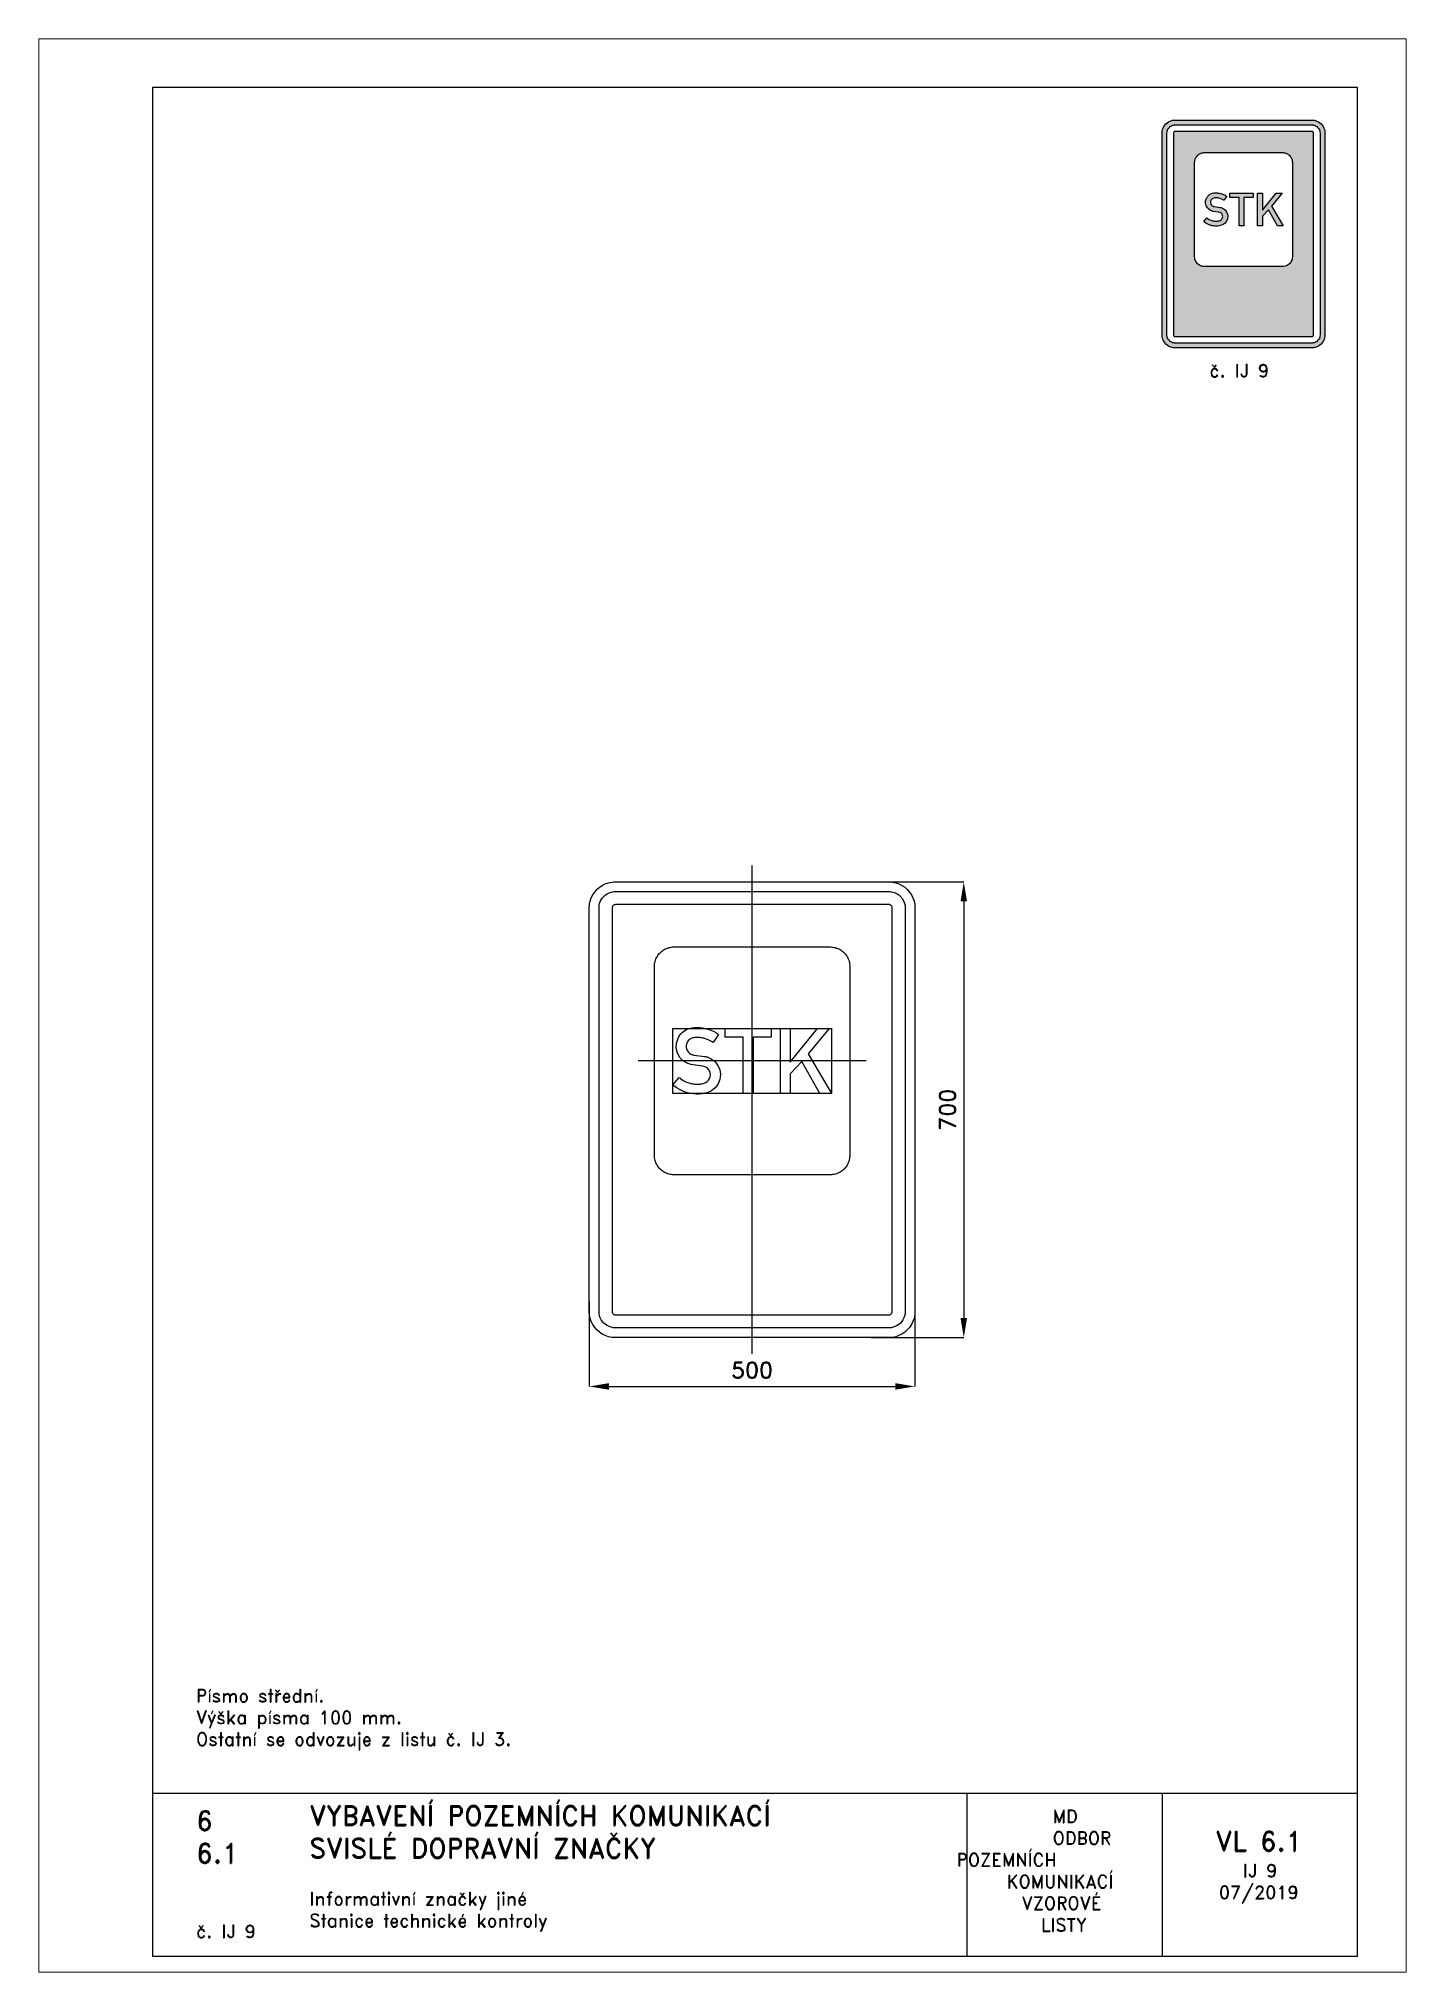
# Paper-space layout 'IJ 9' of a CAD drawing. Header units: millimetres. Extents: x 0 to 210, y 0 to 297.
# The model-space entities are those that its viewports show. They can reach past a viewport. Long polylines and large blocks are cut down to what shows.
import ezdxf

# ---------------------------------------------------------------- set-up
doc = ezdxf.new("R2010")
doc.units = ezdxf.units.MM
doc.header["$LTSCALE"] = 5
doc.linetypes.add('ČERCHOVANÁX2', pattern=[2, 1, -0.5, 0, -0.5])
doc.linetypes.add('ČÁRKOVANÁX2', pattern=[1.5, 1, -0.5])
for name, color, linetype in [('Kóty', 2, 'Continuous'), ('Rozpiska', 7, 'Continuous'), ('Značka', 7, 'Continuous')]:
    doc.layers.add(name, color=color, linetype=linetype)
doc.layers.add('Rámeček', color=6, linetype='Continuous', plot=False)
doc.styles.get("Standard").update_dxf_attribs({"font": 'romand.shx', "height": 25})
doc.dimstyles.get("Standard").update_dxf_attribs({"dimtxt": 25, "dimasz": 30, "dimexe": 0.18, "dimexo": 0.0625, "dimgap": 12.5, "dimtad": 1, "dimdec": 0, "dimzin": 0, "dimdsep": 46, "dimtxsty": 'Standard', "dimcen": 0.09, "dimadec": 0, "dimazin": 0, "dimtfac": 1, "dimtdec": 0, "dimtofl": 0, "dimtmove": 0, "dimatfit": 3, "dimfxl": 1, "dimtolj": 1, "dimtzin": 0, "dimarcsym": 0})

psp = doc.layouts.new('IJ 9')

# ---------------------------------------------------------------- texts
at = {"layer": 'Rozpiska', "color": 7, "attachment_point": 1}
for s, width, gutter_width, heights, insert, char_height in [('\\pi7.2619;č. IJ 9', 25, 75, [0], (172.5, 247), 2), ('Písmo střední.\\PVýška písma 100 mm. {\\H1.83333x; }\\POstatní se odvozuje z listu č. IJ 3.{\\H1.55556x; }', 155.5011, 100, [0], (24.16, 43.48), 2), ('6', 149.0422, 100, [0], (24.17, 24.77), 3), ('{\\C6;VYBAVENÍ POZEMNÍCH KOMUNIKACÍ\\P}SVISLÉ DOPRAVNÍ ZNAČKY{\\H1.34524x; }', 149.0422, 100, [0], (41.56, 25.56), 3), ('\\pi14.7414;{\\C6;MD\\P\\pi2.36044;}ODBOR POZEMNÍCH{\\H1.57143x; }\\P\\pi7.69378;KOMUNIKACÍ{\\H1.5x; }\\P\\pi9.97949;{\\C6;VZOROVÉ\\H1.47619x; \\H0.67742x;\\P\\pi12.93187;LISTY\\H1.26984x; }', 33.1018, 100, [0], (140.95, 24.95), 2), ('\\pi1.03113;{\\H1.5x;\\C6;VL 6.1\\P\\pi5.22159;\\H0.66667x;IJ 9\\H1.66666x; \\H0.6x;\\P\\pi1.5549;07/2019\\H1.80159x; }', 16.0623, 100, [0], (179.66, 21.61), 2), ('6.1', 149.0422, 100, [0], (24.17, 19.78), 3), ('{\\C6;Informativní značky jiné\\P}Stanice technické kontroly{\\H1.83333x; }', 149.0422, 100, [0], (41.56, 12.29), 2), ('{\\C6;č. IJ 9}', 12.0113, 100, [2.67], (24.17, 7.28), 2)]:
    psp.add_mtext_dynamic_manual_height_columns(s, width=width, gutter_width=gutter_width, heights=heights, dxfattribs=dict(at, insert=insert, char_height=char_height))

msp = doc.modelspace()

# ---------------------------------------------------------------- blocks, each defined once
blk = doc.blocks.new('*D0')
at = {"layer": 'Defpoints', "color": 0, "transparency": 16777216}
for p in [(190.5, 350), (182.6, -350), (325, -350)]:
    blk.add_point(p, dxfattribs=at)
at = {"layer": 'Kóty', "color": 0, "lineweight": -2, "transparency": 16777216}
for p, q in [((190.6, 350), (325.2, 350)), ((325, 320), (325, -320)), ((182.7, -350), (325.2, -350))]:
    blk.add_line(p, q, dxfattribs=at)
at = {"layer": 'Kóty', "color": 0, "transparency": 16777216}
for points in [[(320, 320), (330, 320), (325, 350)], [(320, -320), (330, -320), (325, -350)]]:
    blk.add_solid(points, dxfattribs=at)
at = {"layer": 'Kóty', "color": 0, "transparency": 16777216, "insert": (300, 0), "char_height": 25, "attachment_point": 5, "rotation": 90}
blk.add_mtext('\\A1;700', dxfattribs=at)
blk = doc.blocks.new('*D1')
at = {"layer": 'Defpoints', "color": 0, "transparency": 16777216}
for p in [(-250, -294.4), (250, -284.3), (250, -425)]:
    blk.add_point(p, dxfattribs=at)
at = {"layer": 'Kóty', "color": 0, "lineweight": -2, "transparency": 16777216}
for p, q in [((-250, -294.5), (-250, -425.2)), ((250, -284.4), (250, -425.2)), ((-220, -425), (220, -425))]:
    blk.add_line(p, q, dxfattribs=at)
at = {"layer": 'Kóty', "color": 0, "transparency": 16777216}
for points in [[(-220, -420), (-220, -430), (-250, -425)], [(220, -420), (220, -430), (250, -425)]]:
    blk.add_solid(points, dxfattribs=at)
at = {"layer": 'Kóty', "color": 0, "transparency": 16777216, "insert": (0, -400), "char_height": 25, "attachment_point": 5}
blk.add_mtext('\\A1;500', dxfattribs=at)

# ---------------------------------------------------------------- dimensions: what is measured, and where the dimension line sits
at = {"layer": 'Kóty'}
dim = msp.add_linear_dim(base=(325, -350), p1=(190.5244, 350), p2=(182.6082, -350), angle=90, dimstyle='Standard', dxfattribs=at)
dim.commit()
dim.dimension.update_dxf_attribs({"geometry": '*D0', "text_midpoint": (300, 0)})
dim = msp.add_linear_dim(base=(250, -425), p1=(-250, -294.4474), p2=(250, -284.3349), dimstyle='Standard', dxfattribs=at)
dim.commit()
dim.dimension.update_dxf_attribs({"geometry": '*D1', "text_midpoint": (0, -400)})

# ---------------------------------------------------------------- linework, layer by layer
at = {"layer": 'Značka', "color": 6, "linetype": 'ČERCHOVANÁX2', "ltscale": 5}
for points in [[(0, -375), (0, 375)], [(175, 75), (-175, 75)]]:
    msp.add_lwpolyline(points, dxfattribs=at)
at = {"layer": 'Značka', "color": 5}
for points in [[(-210, -350), (-210.2, -349.9995), (-210.3, -349.9988, -0.0321716), (-215.5, -349.637), (-220.6, -348.5823), (-225.5, -346.9227), (-230.1, -344.5885), (-234.4, -341.714), (-238.3, -338.2843), (-241.7, -334.4026), (-244.6, -330.0906), (-246.9, -325.4605), (-248.6, -320.5549), (-249.7, -315.4767), (-250, -310.314), (-250, -310.157), (-250, -310), (-250, 310), (-250, 310.157), (-250, 310.314), (-249.6, 315.479), (-248.6, 320.555), (-246.9, 325.464), (-244.6, 330.091), (-241.7, 334.402), (-238.3, 338.284), (-234.4, 341.717), (-230.1, 344.589), (-225.5, 346.906), (-220.6, 348.582), (-215.5, 349.654, -0.0367311), (-210.3, 349.999), (-210.2, 350), (-210, 350), (210, 350), (210.2, 350), (210.3, 349.999, -0.0321716), (215.5, 349.637), (220.6, 348.582), (225.5, 346.923), (230.1, 344.589), (234.4, 341.714), (238.3, 338.284), (241.7, 334.403), (244.6, 330.091), (246.9, 325.46), (248.6, 320.555), (249.7, 315.477), (250, 310.314), (250, 310.157), (250, 310), (250, -310), (250, -310.157), (250, -310.314), (249.6, -315.4791), (248.6, -320.5549), (246.9, -325.4636), (244.6, -330.0906), (241.7, -334.4017), (238.3, -338.2843), (234.4, -341.7172), (230.1, -344.5885), (225.5, -346.9061), (220.6, -348.5823), (215.5, -349.6542, -0.0367341), (210.3, -349.9988), (210.2, -349.9996), (210, -350), (-210, -350)], [(-210, -335), (-210.1, -334.9997), (-210.2, -334.9992, -0.0321601), (-213.4, -334.7731), (-216.6, -334.1139), (-219.7, -333.0767), (-222.6, -331.6178), (-225.3, -329.8212), (-227.7, -327.6777), (-229.8, -325.2516), (-231.6, -322.5566), (-233.1, -319.6628), (-234.1, -316.5968), (-234.8, -313.423), (-235, -310.196), (-235, -310.098), (-235, -310), (-235, 310), (-235, 310.098), (-235, 310.196), (-234.8, 313.424), (-234.1, 316.597), (-233.1, 319.665), (-231.6, 322.557), (-229.8, 325.251), (-227.7, 327.678), (-225.3, 329.823), (-222.6, 331.618), (-219.7, 333.066), (-216.6, 334.114), (-213.4, 334.784, -0.0367287), (-210.2, 334.999), (-210.1, 335), (-210, 335), (210, 335), (210.1, 335), (210.2, 334.999, -0.0321789), (213.4, 334.773), (216.6, 334.114), (219.7, 333.077), (222.6, 331.618), (225.3, 329.821), (227.7, 327.678), (229.8, 325.252), (231.6, 322.557), (233.1, 319.663), (234.1, 316.597), (234.8, 313.423), (235, 310.196), (235, 310.098), (235, 310), (235, -310), (235, -310.098), (235, -310.196), (234.8, -313.424), (234.1, -316.5968), (233.1, -319.6648), (231.6, -322.5566), (229.8, -325.2511), (227.7, -327.6777), (225.3, -329.8233), (222.6, -331.6178), (219.7, -333.0663), (216.6, -334.1139), (213.4, -334.7839), (210.2, -334.9992), (210.1, -334.9997), (210, -335), (-210, -335)], [(-120, -100), (-120.12, -100), (-120.24, -99.999, -0.032176), (-124.11, -99.728, -0.0354414), (-127.92, -98.937, -0.0362606), (-131.6, -97.692, -0.0344037), (-135.07, -95.941, -0.0337135), (-138.3, -93.785, -0.0340917), (-141.21, -91.213, -0.0341856), (-143.79, -88.302, -0.0342456), (-145.94, -85.068, -0.0340273), (-147.68, -81.595, -0.0333729), (-148.94, -77.916, -0.0341419), (-149.74, -74.108, -0.0367803), (-150, -70.236), (-150, -70.118), (-150, -70), (-150, 220), (-150, 220.118), (-150, 220.236, -0.0322112), (-149.73, 224.109, -0.035398), (-148.94, 227.916, -0.0362567), (-147.69, 231.598, -0.0344175), (-145.94, 235.068, -0.0337071), (-143.79, 238.301, -0.034076), (-141.21, 241.213, -0.0342033), (-138.3, 243.788, -0.0342414), (-135.07, 245.941, -0.0340198), (-131.6, 247.68, -0.0334199), (-127.92, 248.937, -0.0341212), (-124.11, 249.741, -0.0367502), (-120.24, 249.999), (-120.12, 250), (-120, 250), (120, 250), (120.12, 250), (120.24, 249.999, -0.032176), (124.11, 249.728, -0.0354605), (127.92, 248.937, -0.0362606), (131.6, 247.692, -0.0344109), (135.07, 245.941, -0.0337199), (138.3, 243.785, -0.034086), (141.21, 241.213, -0.0341806), (143.79, 238.302, -0.0342282), (145.94, 235.068, -0.0340198), (147.68, 231.595, -0.0333706), (148.94, 227.916, -0.0341419), (149.74, 224.108, -0.0367795), (150, 220.236), (150, 220.118), (150, 220), (150, -70), (150, -70.118), (150, -70.236), (149.73, -74.109), (148.94, -77.916), (147.69, -81.598, -0.0344283), (145.94, -85.068, -0.0337199), (143.79, -88.301, -0.034076), (141.21, -91.213, -0.0341972), (138.3, -93.788, -0.034235), (135.07, -95.941, -0.034041), (131.6, -97.68, -0.0334197), (127.92, -98.937, -0.0341328), (124.11, -99.741, -0.0367502), (120.24, -99.999), (120.12, -100), (120, -100), (-120, -100)], [(-112.13, 49.521), (-111.19, 48.73), (-110.23, 47.958), (-105.65, 44.933), (-100.65, 42.573), (-95.28, 40.724, 0.0399009), (-89.75, 39.677, 0.0244862), (-86.03, 39.412, 0.0143296), (-82.25, 39.438, 0.0353134), (-76.59, 39.919, 0.0841501), (-71.31, 41.677), (-68.86, 43.245), (-66.8, 45.323), (-65.21, 47.802), (-64.22, 50.573), (-63.83, 53.766), (-64.24, 56.969), (-65.97, 60.987), (-68.95, 64.177), (-72.09, 66.021), (-75.59, 66.99), (-76.02, 67.06), (-76.44, 67.125), (-93.87, 69.354), (-94.57, 69.561), (-95.28, 69.771), (-98.64, 70.904), (-101.87, 72.365), (-106.78, 75.724), (-110.83, 80.177), (-114.68, 86.947), (-116.49, 94.479), (-116.28, 102.225), (-113.81, 109.656, -0.0946388), (-107.47, 118.405, -0.103574), (-98.43, 124.021, -0.0552199), (-92.71, 125.635, -0.0351034), (-86.77, 126.198, -0.0294177), (-80.08, 126.065, -0.0306454), (-73.47, 125.135, -0.032913), (-66.32, 123.261), (-59.44, 120.5), (-55.96, 118.754), (-52.68, 116.688), (-52.04, 116.223), (-51.4, 115.75), (-59.98, 103.448), (-61.1, 104.137), (-62.22, 104.813), (-67.52, 107.474), (-73.09, 109.396, 0.0378992), (-78.77, 110.574, 0.0356126), (-84.69, 110.906, 0.0569715), (-90.97, 110.29, 0.118756), (-96.44, 107.708), (-99.23, 104.681), (-100.92, 100.854), (-101.41, 98.27), (-101.35, 95.667), (-100.31, 92.003), (-98.26, 88.76), (-96.28, 86.764), (-93.93, 85.26), (-92.66, 84.703), (-91.34, 84.313), (-90.31, 84.119), (-89.27, 83.979), (-72.77, 81.813), (-72.2, 81.744), (-71.63, 81.667, -0.0576698), (-66.99, 80.394), (-62.66, 78.177, -0.0620793), (-56.88, 73.703), (-52.47, 67.927), (-49.67, 61.499), (-48.62, 54.531), (-49.44, 46.452), (-52.58, 38.969), (-56.78, 33.439), (-62.23, 29.219), (-68.1, 26.521, -0.0383006), (-74.41, 24.958, -0.0422055), (-83.44, 24.063, -0.0424736), (-92.45, 24.698, -0.0406946), (-101.26, 26.66, -0.0368631), (-109.68, 29.969), (-115.18, 32.886), (-120.21, 36.5), (-121.09, 37.243), (-121.95, 38), (-112.13, 49.521)]]:
    msp.add_lwpolyline(points, format="xyb", dxfattribs=at)
for points in [[(-210, -315), (210, -315), (210, -315), (210, -315), (210.7, -314.955), (211.3, -314.823), (211.9, -314.615), (212.5, -314.324), (213.1, -313.964), (213.5, -313.536), (214, -313.05), (214.3, -312.511), (214.6, -311.933), (214.8, -311.319), (215, -310.685), (215, -310.039), (215, -310.02), (215, -310), (215, 310), (215, 310.02), (215, 310.039), (215, 310.685), (214.8, 311.319), (214.6, 311.933), (214.3, 312.511), (214, 313.05), (213.5, 313.536), (213.1, 313.965), (212.5, 314.324), (211.9, 314.613), (211.3, 314.823), (210.7, 314.957), (210, 315), (210, 315), (210, 315), (-210, 315), (-210, 315), (-210, 315), (-210.7, 314.955), (-211.3, 314.823), (-211.9, 314.615), (-212.5, 314.324), (-213.1, 313.964), (-213.5, 313.536), (-214, 313.05), (-214.3, 312.511), (-214.6, 311.933), (-214.8, 311.319), (-215, 310.685), (-215, 310.039), (-215, 310.02), (-215, 310), (-215, -310), (-215, -310.02), (-215, -310.039), (-215, -310.685), (-214.8, -311.319), (-214.6, -311.933), (-214.3, -312.511), (-214, -313.05), (-213.5, -313.536), (-213.1, -313.965), (-212.5, -314.324), (-211.9, -314.613), (-211.3, -314.823), (-210.7, -314.957), (-210, -315), (-210, -315), (-210, -315)], [(-13.73, 25), (-13.73, 111.521), (-41.54, 111.521), (-41.54, 124.99), (29.22, 124.99), (29.22, 111.521), (1.41, 111.521), (1.41, 25), (-13.73, 25)], [(43.39, 25.01), (43.39, 125), (58.48, 125), (58.48, 73.177), (100.53, 125), (118.4, 125), (86.2, 85.698), (121.95, 25.01), (104.09, 25.01), (76.31, 73.99), (58.48, 55.208), (58.48, 25.01), (43.39, 25.01)]]:
    msp.add_lwpolyline(points, dxfattribs=at)
at = {"layer": 'Značka', "color": 6, "linetype": 'ČÁRKOVANÁX2', "ltscale": 2.5}
msp.add_lwpolyline([(-121.95, 25), (-121.95, 125), (121.95, 125), (121.95, 25), (-121.95, 25)], dxfattribs=at)

msp.set_redraw_order([(e.dxf.handle, doc.entitydb.next_handle()) for e in msp.query("TEXT MTEXT ATTDEF DIMENSION ARC_DIMENSION")])  # texts and dimensions are drawn at this point

# ---------------------------------------------------------------- hatches: boundary and pattern name
at = {"layer": 'Značka'}
h = psp.add_hatch(color=170, dxfattribs=at)
h.dxf.hatch_style = 1
edge = h.paths.add_edge_path(flags=0)
edge.add_line((179, 262), (178.99, 262))
edge.add_line((178.99, 262), (178.99, 262))
edge.add_arc((179, 263.51), 1.51, 262.3083, 269.6804, ccw=False)
edge.add_arc((178.98, 263.37), 1.37, 254.2095, 262.3332, ccw=False)
edge.add_line((178.6, 262.05), (178.42, 262.12))
edge.add_line((178.42, 262.12), (178.25, 262.2))
edge.add_line((178.25, 262.2), (178.08, 262.31))
edge.add_line((178.08, 262.31), (177.94, 262.44))
edge.add_line((177.94, 262.44), (177.81, 262.58))
edge.add_line((177.81, 262.58), (177.7, 262.75))
edge.add_line((177.7, 262.75), (177.62, 262.92))
edge.add_line((177.62, 262.92), (177.55, 263.1))
edge.add_line((177.55, 263.1), (177.51, 263.29))
edge.add_line((177.51, 263.29), (177.5, 263.49))
edge.add_line((177.5, 263.49), (177.5, 263.49))
edge.add_line((177.5, 263.49), (177.5, 263.5))
edge.add_line((177.5, 263.5), (177.5, 278))
edge.add_line((177.5, 278), (177.5, 278.01))
edge.add_line((177.5, 278.01), (177.5, 278.01))
edge.add_line((177.5, 278.01), (177.51, 278.21))
edge.add_line((177.51, 278.21), (177.55, 278.4))
edge.add_line((177.55, 278.4), (177.62, 278.58))
edge.add_line((177.62, 278.58), (177.7, 278.75))
edge.add_line((177.7, 278.75), (177.81, 278.92))
edge.add_line((177.81, 278.92), (177.94, 279.06))
edge.add_line((177.94, 279.06), (178.08, 279.19))
edge.add_line((178.08, 279.19), (178.25, 279.3))
edge.add_line((178.25, 279.3), (178.42, 279.38))
edge.add_line((178.42, 279.38), (178.6, 279.45))
edge.add_arc((178.99, 278.07), 1.43, 98.0089, 105.8229, ccw=False)
edge.add_arc((178.98, 278.18), 1.32, 89.6041, 98.0241, ccw=False)
edge.add_line((178.99, 279.5), (178.99, 279.5))
edge.add_line((178.99, 279.5), (179, 279.5))
edge.add_line((179, 279.5), (191, 279.5))
edge.add_line((191, 279.5), (191.01, 279.5))
edge.add_line((191.01, 279.5), (191.01, 279.5))
edge.add_arc((191, 277.99), 1.51, 82.3083, 89.6804, ccw=False)
edge.add_arc((191.02, 278.13), 1.37, 74.2073, 82.3354, ccw=False)
edge.add_line((191.4, 279.45), (191.58, 279.38))
edge.add_line((191.58, 279.38), (191.75, 279.3))
edge.add_line((191.75, 279.3), (191.91, 279.19))
edge.add_line((191.91, 279.19), (192.06, 279.06))
edge.add_line((192.06, 279.06), (192.19, 278.92))
edge.add_line((192.19, 278.92), (192.3, 278.75))
edge.add_line((192.3, 278.75), (192.38, 278.58))
edge.add_line((192.38, 278.58), (192.45, 278.4))
edge.add_line((192.45, 278.4), (192.49, 278.21))
edge.add_line((192.49, 278.21), (192.5, 278.01))
edge.add_line((192.5, 278.01), (192.5, 278.01))
edge.add_line((192.5, 278.01), (192.5, 278))
edge.add_line((192.5, 278), (192.5, 263.5))
edge.add_line((192.5, 263.5), (192.5, 263.49))
edge.add_line((192.5, 263.49), (192.5, 263.49))
edge.add_line((192.5, 263.49), (192.49, 263.29))
edge.add_line((192.49, 263.29), (192.45, 263.1))
edge.add_line((192.45, 263.1), (192.38, 262.92))
edge.add_line((192.38, 262.92), (192.3, 262.75))
edge.add_line((192.3, 262.75), (192.19, 262.58))
edge.add_line((192.19, 262.58), (192.06, 262.44))
edge.add_line((192.06, 262.44), (191.91, 262.31))
edge.add_line((191.91, 262.31), (191.75, 262.2))
edge.add_line((191.75, 262.2), (191.58, 262.12))
edge.add_line((191.58, 262.12), (191.4, 262.05))
edge.add_line((191.4, 262.05), (191.21, 262.01))
edge.add_arc((191.02, 263.32), 1.32, 269.6041, 278.0241, ccw=False)
edge.add_line((191.01, 262), (191.01, 262))
edge.add_line((191.01, 262), (191, 262))
edge.add_line((191, 262), (179, 262))
edge = h.paths.add_edge_path(flags=16)
edge.add_line((174.5, 250.25), (174.49, 250.25))
edge.add_line((174.49, 250.25), (174.49, 250.25))
edge.add_arc((174.5, 251.51), 1.26, 262.2976, 269.6693, ccw=False)
edge.add_arc((174.48, 251.4), 1.15, 254.2241, 262.3533, ccw=False)
edge.add_line((174.17, 250.29), (174.02, 250.35))
edge.add_line((174.02, 250.35), (173.87, 250.42))
edge.add_line((173.87, 250.42), (173.74, 250.51))
edge.add_line((173.74, 250.51), (173.62, 250.62))
edge.add_line((173.62, 250.62), (173.51, 250.74))
edge.add_line((173.51, 250.74), (173.42, 250.87))
edge.add_line((173.42, 250.87), (173.35, 251.02))
edge.add_line((173.35, 251.02), (173.29, 251.17))
edge.add_line((173.29, 251.17), (173.26, 251.33))
edge.add_line((173.26, 251.33), (173.25, 251.49))
edge.add_line((173.25, 251.49), (173.25, 251.5))
edge.add_line((173.25, 251.5), (173.25, 251.5))
edge.add_line((173.25, 251.5), (173.25, 282.5))
edge.add_line((173.25, 282.5), (173.25, 282.5))
edge.add_line((173.25, 282.5), (173.25, 282.51))
edge.add_line((173.25, 282.51), (173.26, 282.67))
edge.add_line((173.26, 282.67), (173.29, 282.83))
edge.add_line((173.29, 282.83), (173.35, 282.98))
edge.add_line((173.35, 282.98), (173.42, 283.13))
edge.add_line((173.42, 283.13), (173.51, 283.26))
edge.add_line((173.51, 283.26), (173.62, 283.38))
edge.add_line((173.62, 283.38), (173.74, 283.49))
edge.add_line((173.74, 283.49), (173.87, 283.58))
edge.add_line((173.87, 283.58), (174.02, 283.65))
edge.add_line((174.02, 283.65), (174.17, 283.71))
edge.add_line((174.17, 283.71), (174.33, 283.74))
edge.add_arc((174.48, 282.65), 1.1, 89.6108, 98.0292, ccw=False)
edge.add_line((174.49, 283.75), (174.49, 283.75))
edge.add_line((174.49, 283.75), (174.5, 283.75))
edge.add_line((174.5, 283.75), (195.5, 283.75))
edge.add_line((195.5, 283.75), (195.5, 283.75))
edge.add_line((195.5, 283.75), (195.51, 283.75))
edge.add_arc((195.5, 282.5), 1.25, 82.2973, 89.6731, ccw=False)
edge.add_arc((195.52, 282.6), 1.15, 74.2287, 82.3556, ccw=False)
edge.add_line((195.83, 283.71), (195.98, 283.65))
edge.add_line((195.98, 283.65), (196.13, 283.58))
edge.add_line((196.13, 283.58), (196.26, 283.49))
edge.add_line((196.26, 283.49), (196.38, 283.38))
edge.add_line((196.38, 283.38), (196.49, 283.26))
edge.add_line((196.49, 283.26), (196.58, 283.13))
edge.add_line((196.58, 283.13), (196.65, 282.98))
edge.add_line((196.65, 282.98), (196.71, 282.83))
edge.add_line((196.71, 282.83), (196.74, 282.67))
edge.add_line((196.74, 282.67), (196.75, 282.51))
edge.add_line((196.75, 282.51), (196.75, 282.5))
edge.add_line((196.75, 282.5), (196.75, 282.5))
edge.add_line((196.75, 282.5), (196.75, 251.5))
edge.add_line((196.75, 251.5), (196.75, 251.5))
edge.add_line((196.75, 251.5), (196.75, 251.49))
edge.add_line((196.75, 251.49), (196.74, 251.33))
edge.add_line((196.74, 251.33), (196.71, 251.17))
edge.add_line((196.71, 251.17), (196.65, 251.02))
edge.add_line((196.65, 251.02), (196.58, 250.87))
edge.add_line((196.58, 250.87), (196.49, 250.74))
edge.add_line((196.49, 250.74), (196.38, 250.62))
edge.add_line((196.38, 250.62), (196.26, 250.51))
edge.add_line((196.26, 250.51), (196.13, 250.42))
edge.add_line((196.13, 250.42), (195.98, 250.35))
edge.add_line((195.98, 250.35), (195.83, 250.29))
edge.add_line((195.83, 250.29), (195.67, 250.26))
edge.add_arc((195.52, 251.35), 1.1, 269.6151, 278.0355, ccw=False)
edge.add_line((195.51, 250.25), (195.5, 250.25))
edge.add_line((195.5, 250.25), (195.5, 250.25))
edge.add_line((195.5, 250.25), (174.5, 250.25))
edge = h.paths.add_edge_path(flags=0)
edge.add_line((174.5, 251.25), (195.5, 251.25))
edge.add_line((195.5, 251.25), (195.5, 251.25))
edge.add_line((195.5, 251.25), (195.5, 251.25))
edge.add_arc((195.5, 251.5), 0.254, 270.2998, 277.6559)
edge.add_line((195.53, 251.25), (195.57, 251.26))
edge.add_line((195.57, 251.26), (195.6, 251.27))
edge.add_line((195.6, 251.27), (195.63, 251.28))
edge.add_line((195.63, 251.28), (195.65, 251.3))
edge.add_line((195.65, 251.3), (195.68, 251.32))
edge.add_line((195.68, 251.32), (195.7, 251.35))
edge.add_line((195.7, 251.35), (195.72, 251.37))
edge.add_line((195.72, 251.37), (195.73, 251.4))
edge.add_line((195.73, 251.4), (195.74, 251.43))
edge.add_line((195.74, 251.43), (195.75, 251.47))
edge.add_line((195.75, 251.47), (195.75, 251.5))
edge.add_line((195.75, 251.5), (195.75, 251.5))
edge.add_line((195.75, 251.5), (195.75, 251.5))
edge.add_line((195.75, 251.5), (195.75, 282.5))
edge.add_line((195.75, 282.5), (195.75, 282.5))
edge.add_line((195.75, 282.5), (195.75, 282.5))
edge.add_line((195.75, 282.5), (195.75, 282.53))
edge.add_line((195.75, 282.53), (195.74, 282.57))
edge.add_line((195.74, 282.57), (195.73, 282.6))
edge.add_line((195.73, 282.6), (195.72, 282.63))
edge.add_line((195.72, 282.63), (195.7, 282.65))
edge.add_line((195.7, 282.65), (195.68, 282.68))
edge.add_line((195.68, 282.68), (195.65, 282.7))
edge.add_line((195.65, 282.7), (195.63, 282.72))
edge.add_line((195.63, 282.72), (195.6, 282.73))
edge.add_line((195.6, 282.73), (195.57, 282.74))
edge.add_line((195.57, 282.74), (195.53, 282.75))
edge.add_line((195.53, 282.75), (195.5, 282.75))
edge.add_line((195.5, 282.75), (195.5, 282.75))
edge.add_line((195.5, 282.75), (195.5, 282.75))
edge.add_line((195.5, 282.75), (174.5, 282.75))
edge.add_line((174.5, 282.75), (174.5, 282.75))
edge.add_line((174.5, 282.75), (174.5, 282.75))
edge.add_arc((174.5, 282.5), 0.253, 90.2708, 97.6498)
edge.add_line((174.47, 282.75), (174.43, 282.74))
edge.add_line((174.43, 282.74), (174.4, 282.73))
edge.add_line((174.4, 282.73), (174.37, 282.72))
edge.add_line((174.37, 282.72), (174.35, 282.7))
edge.add_line((174.35, 282.7), (174.32, 282.68))
edge.add_line((174.32, 282.68), (174.3, 282.65))
edge.add_line((174.3, 282.65), (174.28, 282.63))
edge.add_line((174.28, 282.63), (174.27, 282.6))
edge.add_line((174.27, 282.6), (174.26, 282.57))
edge.add_line((174.26, 282.57), (174.25, 282.53))
edge.add_line((174.25, 282.53), (174.25, 282.5))
edge.add_line((174.25, 282.5), (174.25, 282.5))
edge.add_line((174.25, 282.5), (174.25, 282.5))
edge.add_line((174.25, 282.5), (174.25, 251.5))
edge.add_line((174.25, 251.5), (174.25, 251.5))
edge.add_line((174.25, 251.5), (174.25, 251.5))
edge.add_line((174.25, 251.5), (174.25, 251.47))
edge.add_line((174.25, 251.47), (174.26, 251.43))
edge.add_line((174.26, 251.43), (174.27, 251.4))
edge.add_line((174.27, 251.4), (174.28, 251.37))
edge.add_line((174.28, 251.37), (174.3, 251.35))
edge.add_line((174.3, 251.35), (174.32, 251.32))
edge.add_line((174.32, 251.32), (174.35, 251.3))
edge.add_line((174.35, 251.3), (174.37, 251.28))
edge.add_line((174.37, 251.28), (174.4, 251.27))
edge.add_line((174.4, 251.27), (174.43, 251.26))
edge.add_line((174.43, 251.26), (174.47, 251.25))
edge.add_line((174.47, 251.25), (174.5, 251.25))
edge.add_line((174.5, 251.25), (174.5, 251.25))
edge.add_line((174.5, 251.25), (174.5, 251.25))
edge = h.paths.add_edge_path()
edge.add_line((174.5, 249.5), (174.49, 249.5))
edge.add_line((174.49, 249.5), (174.48, 249.5))
edge.add_arc((174.5, 251.51), 2.01, 262.3101, 269.684, ccw=False)
edge.add_arc((174.47, 251.33), 1.83, 254.1871, 262.3104, ccw=False)
edge.add_arc((174.42, 251.3), 1.79, 247.1694, 255.4801, ccw=False)
edge.add_line((173.73, 249.65), (173.5, 249.77))
edge.add_line((173.5, 249.77), (173.28, 249.91))
edge.add_line((173.28, 249.91), (173.09, 250.09))
edge.add_line((173.09, 250.09), (172.91, 250.28))
edge.add_line((172.91, 250.28), (172.77, 250.5))
edge.add_line((172.77, 250.5), (172.65, 250.73))
edge.add_line((172.65, 250.73), (172.57, 250.97))
edge.add_line((172.57, 250.97), (172.52, 251.23))
edge.add_line((172.52, 251.23), (172.5, 251.48))
edge.add_line((172.5, 251.48), (172.5, 251.49))
edge.add_line((172.5, 251.49), (172.5, 251.5))
edge.add_line((172.5, 251.5), (172.5, 282.5))
edge.add_line((172.5, 282.5), (172.5, 282.51))
edge.add_line((172.5, 282.51), (172.5, 282.52))
edge.add_line((172.5, 282.52), (172.52, 282.77))
edge.add_line((172.52, 282.77), (172.57, 283.03))
edge.add_line((172.57, 283.03), (172.65, 283.27))
edge.add_line((172.65, 283.27), (172.77, 283.5))
edge.add_line((172.77, 283.5), (172.91, 283.72))
edge.add_line((172.91, 283.72), (173.09, 283.91))
edge.add_line((173.09, 283.91), (173.28, 284.09))
edge.add_line((173.28, 284.09), (173.5, 284.23))
edge.add_line((173.5, 284.23), (173.73, 284.35))
edge.add_line((173.73, 284.35), (173.97, 284.43))
edge.add_arc((174.49, 282.6), 1.9, 98.0256, 105.852, ccw=False)
edge.add_arc((174.47, 282.74), 1.76, 89.6088, 98.0267, ccw=False)
edge.add_line((174.48, 284.5), (174.49, 284.5))
edge.add_line((174.49, 284.5), (174.5, 284.5))
edge.add_line((174.5, 284.5), (195.5, 284.5))
edge.add_line((195.5, 284.5), (195.51, 284.5))
edge.add_line((195.51, 284.5), (195.52, 284.5))
edge.add_arc((195.5, 282.49), 2.01, 82.3079, 89.6816, ccw=False)
edge.add_arc((195.53, 282.67), 1.83, 74.1838, 82.3067, ccw=False)
edge.add_arc((195.58, 282.7), 1.79, 67.1763, 75.4854, ccw=False)
edge.add_line((196.27, 284.35), (196.5, 284.23))
edge.add_line((196.5, 284.23), (196.72, 284.09))
edge.add_line((196.72, 284.09), (196.91, 283.91))
edge.add_line((196.91, 283.91), (197.09, 283.72))
edge.add_line((197.09, 283.72), (197.23, 283.5))
edge.add_line((197.23, 283.5), (197.35, 283.27))
edge.add_line((197.35, 283.27), (197.43, 283.03))
edge.add_line((197.43, 283.03), (197.48, 282.77))
edge.add_line((197.48, 282.77), (197.5, 282.52))
edge.add_line((197.5, 282.52), (197.5, 282.51))
edge.add_line((197.5, 282.51), (197.5, 282.5))
edge.add_line((197.5, 282.5), (197.5, 251.5))
edge.add_line((197.5, 251.5), (197.5, 251.49))
edge.add_line((197.5, 251.49), (197.5, 251.48))
edge.add_line((197.5, 251.48), (197.48, 251.23))
edge.add_line((197.48, 251.23), (197.43, 250.97))
edge.add_line((197.43, 250.97), (197.35, 250.73))
edge.add_line((197.35, 250.73), (197.23, 250.5))
edge.add_line((197.23, 250.5), (197.09, 250.28))
edge.add_line((197.09, 250.28), (196.91, 250.09))
edge.add_line((196.91, 250.09), (196.72, 249.91))
edge.add_line((196.72, 249.91), (196.5, 249.77))
edge.add_line((196.5, 249.77), (196.27, 249.65))
edge.add_line((196.27, 249.65), (196.03, 249.57))
edge.add_arc((195.51, 251.4), 1.9, 278.0246, 285.8506, ccw=False)
edge.add_arc((195.53, 251.26), 1.76, 269.6037, 278.0225, ccw=False)
edge.add_line((195.52, 249.5), (195.51, 249.5))
edge.add_line((195.51, 249.5), (195.5, 249.5))
edge.add_line((195.5, 249.5), (174.5, 249.5))
h = psp.add_hatch(color=170, dxfattribs=at)
h.dxf.hatch_style = 1
edge = h.paths.add_edge_path(flags=16)
edge.add_line((179, 262), (178.99, 262))
edge.add_line((178.99, 262), (178.99, 262))
edge.add_arc((179, 263.51), 1.51, 262.3083, 269.6804, ccw=False)
edge.add_arc((178.98, 263.37), 1.37, 254.2095, 262.3332, ccw=False)
edge.add_line((178.6, 262.05), (178.42, 262.12))
edge.add_line((178.42, 262.12), (178.25, 262.2))
edge.add_line((178.25, 262.2), (178.08, 262.31))
edge.add_line((178.08, 262.31), (177.94, 262.44))
edge.add_line((177.94, 262.44), (177.81, 262.58))
edge.add_line((177.81, 262.58), (177.7, 262.75))
edge.add_line((177.7, 262.75), (177.62, 262.92))
edge.add_line((177.62, 262.92), (177.55, 263.1))
edge.add_line((177.55, 263.1), (177.51, 263.29))
edge.add_line((177.51, 263.29), (177.5, 263.49))
edge.add_line((177.5, 263.49), (177.5, 263.49))
edge.add_line((177.5, 263.49), (177.5, 263.5))
edge.add_line((177.5, 263.5), (177.5, 278))
edge.add_line((177.5, 278), (177.5, 278.01))
edge.add_line((177.5, 278.01), (177.5, 278.01))
edge.add_line((177.5, 278.01), (177.51, 278.21))
edge.add_line((177.51, 278.21), (177.55, 278.4))
edge.add_line((177.55, 278.4), (177.62, 278.58))
edge.add_line((177.62, 278.58), (177.7, 278.75))
edge.add_line((177.7, 278.75), (177.81, 278.92))
edge.add_line((177.81, 278.92), (177.94, 279.06))
edge.add_line((177.94, 279.06), (178.08, 279.19))
edge.add_line((178.08, 279.19), (178.25, 279.3))
edge.add_line((178.25, 279.3), (178.42, 279.38))
edge.add_line((178.42, 279.38), (178.6, 279.45))
edge.add_arc((178.99, 278.07), 1.43, 98.0089, 105.8229, ccw=False)
edge.add_arc((178.98, 278.18), 1.32, 89.6041, 98.0241, ccw=False)
edge.add_line((178.99, 279.5), (178.99, 279.5))
edge.add_line((178.99, 279.5), (179, 279.5))
edge.add_line((179, 279.5), (191, 279.5))
edge.add_line((191, 279.5), (191.01, 279.5))
edge.add_line((191.01, 279.5), (191.01, 279.5))
edge.add_arc((191, 277.99), 1.51, 82.3083, 89.6804, ccw=False)
edge.add_arc((191.02, 278.13), 1.37, 74.2073, 82.3354, ccw=False)
edge.add_line((191.4, 279.45), (191.58, 279.38))
edge.add_line((191.58, 279.38), (191.75, 279.3))
edge.add_line((191.75, 279.3), (191.91, 279.19))
edge.add_line((191.91, 279.19), (192.06, 279.06))
edge.add_line((192.06, 279.06), (192.19, 278.92))
edge.add_line((192.19, 278.92), (192.3, 278.75))
edge.add_line((192.3, 278.75), (192.38, 278.58))
edge.add_line((192.38, 278.58), (192.45, 278.4))
edge.add_line((192.45, 278.4), (192.49, 278.21))
edge.add_line((192.49, 278.21), (192.5, 278.01))
edge.add_line((192.5, 278.01), (192.5, 278.01))
edge.add_line((192.5, 278.01), (192.5, 278))
edge.add_line((192.5, 278), (192.5, 263.5))
edge.add_line((192.5, 263.5), (192.5, 263.49))
edge.add_line((192.5, 263.49), (192.5, 263.49))
edge.add_line((192.5, 263.49), (192.49, 263.29))
edge.add_line((192.49, 263.29), (192.45, 263.1))
edge.add_line((192.45, 263.1), (192.38, 262.92))
edge.add_line((192.38, 262.92), (192.3, 262.75))
edge.add_line((192.3, 262.75), (192.19, 262.58))
edge.add_line((192.19, 262.58), (192.06, 262.44))
edge.add_line((192.06, 262.44), (191.91, 262.31))
edge.add_line((191.91, 262.31), (191.75, 262.2))
edge.add_line((191.75, 262.2), (191.58, 262.12))
edge.add_line((191.58, 262.12), (191.4, 262.05))
edge.add_line((191.4, 262.05), (191.21, 262.01))
edge.add_arc((191.02, 263.32), 1.32, 269.6041, 278.0241, ccw=False)
edge.add_line((191.01, 262), (191.01, 262))
edge.add_line((191.01, 262), (191, 262))
edge.add_line((191, 262), (179, 262))
edge = h.paths.add_edge_path()
edge.add_line((174.5, 251.25), (195.5, 251.25))
edge.add_line((195.5, 251.25), (195.5, 251.25))
edge.add_line((195.5, 251.25), (195.5, 251.25))
edge.add_arc((195.5, 251.5), 0.254, 270.2998, 277.6559)
edge.add_line((195.53, 251.25), (195.57, 251.26))
edge.add_line((195.57, 251.26), (195.6, 251.27))
edge.add_line((195.6, 251.27), (195.63, 251.28))
edge.add_line((195.63, 251.28), (195.65, 251.3))
edge.add_line((195.65, 251.3), (195.68, 251.32))
edge.add_line((195.68, 251.32), (195.7, 251.35))
edge.add_line((195.7, 251.35), (195.72, 251.37))
edge.add_line((195.72, 251.37), (195.73, 251.4))
edge.add_line((195.73, 251.4), (195.74, 251.43))
edge.add_line((195.74, 251.43), (195.75, 251.47))
edge.add_line((195.75, 251.47), (195.75, 251.5))
edge.add_line((195.75, 251.5), (195.75, 251.5))
edge.add_line((195.75, 251.5), (195.75, 251.5))
edge.add_line((195.75, 251.5), (195.75, 282.5))
edge.add_line((195.75, 282.5), (195.75, 282.5))
edge.add_line((195.75, 282.5), (195.75, 282.5))
edge.add_line((195.75, 282.5), (195.75, 282.53))
edge.add_line((195.75, 282.53), (195.74, 282.57))
edge.add_line((195.74, 282.57), (195.73, 282.6))
edge.add_line((195.73, 282.6), (195.72, 282.63))
edge.add_line((195.72, 282.63), (195.7, 282.65))
edge.add_line((195.7, 282.65), (195.68, 282.68))
edge.add_line((195.68, 282.68), (195.65, 282.7))
edge.add_line((195.65, 282.7), (195.63, 282.72))
edge.add_line((195.63, 282.72), (195.6, 282.73))
edge.add_line((195.6, 282.73), (195.57, 282.74))
edge.add_line((195.57, 282.74), (195.53, 282.75))
edge.add_line((195.53, 282.75), (195.5, 282.75))
edge.add_line((195.5, 282.75), (195.5, 282.75))
edge.add_line((195.5, 282.75), (195.5, 282.75))
edge.add_line((195.5, 282.75), (174.5, 282.75))
edge.add_line((174.5, 282.75), (174.5, 282.75))
edge.add_line((174.5, 282.75), (174.5, 282.75))
edge.add_arc((174.5, 282.5), 0.253, 90.2708, 97.6498)
edge.add_line((174.47, 282.75), (174.43, 282.74))
edge.add_line((174.43, 282.74), (174.4, 282.73))
edge.add_line((174.4, 282.73), (174.37, 282.72))
edge.add_line((174.37, 282.72), (174.35, 282.7))
edge.add_line((174.35, 282.7), (174.32, 282.68))
edge.add_line((174.32, 282.68), (174.3, 282.65))
edge.add_line((174.3, 282.65), (174.28, 282.63))
edge.add_line((174.28, 282.63), (174.27, 282.6))
edge.add_line((174.27, 282.6), (174.26, 282.57))
edge.add_line((174.26, 282.57), (174.25, 282.53))
edge.add_line((174.25, 282.53), (174.25, 282.5))
edge.add_line((174.25, 282.5), (174.25, 282.5))
edge.add_line((174.25, 282.5), (174.25, 282.5))
edge.add_line((174.25, 282.5), (174.25, 251.5))
edge.add_line((174.25, 251.5), (174.25, 251.5))
edge.add_line((174.25, 251.5), (174.25, 251.5))
edge.add_line((174.25, 251.5), (174.25, 251.47))
edge.add_line((174.25, 251.47), (174.26, 251.43))
edge.add_line((174.26, 251.43), (174.27, 251.4))
edge.add_line((174.27, 251.4), (174.28, 251.37))
edge.add_line((174.28, 251.37), (174.3, 251.35))
edge.add_line((174.3, 251.35), (174.32, 251.32))
edge.add_line((174.32, 251.32), (174.35, 251.3))
edge.add_line((174.35, 251.3), (174.37, 251.28))
edge.add_line((174.37, 251.28), (174.4, 251.27))
edge.add_line((174.4, 251.27), (174.43, 251.26))
edge.add_line((174.43, 251.26), (174.47, 251.25))
edge.add_line((174.47, 251.25), (174.5, 251.25))
edge.add_line((174.5, 251.25), (174.5, 251.25))
edge.add_line((174.5, 251.25), (174.5, 251.25))
h = psp.add_hatch(color=249, dxfattribs=at)
h.dxf.hatch_style = 1
h.paths.add_polyline_path([(184.31, 268.25), (184.31, 272.58), (182.92, 272.58), (182.92, 273.25), (186.46, 273.25), (186.46, 272.58), (185.07, 272.58), (185.07, 268.25)])
edge = h.paths.add_edge_path()
edge.add_line((179.39, 269.48), (179.44, 269.44))
edge.add_line((179.44, 269.44), (179.49, 269.4))
edge.add_line((179.49, 269.4), (179.72, 269.25))
edge.add_line((179.72, 269.25), (179.97, 269.13))
edge.add_line((179.97, 269.13), (180.24, 269.04))
edge.add_arc((180.7, 270.74), 1.77, 254.7092, 263.8489)
edge.add_arc((180.74, 270.88), 1.9, 263.12, 268.7307)
edge.add_arc((180.77, 272.27), 3.3, 268.7522, 272.036)
edge.add_arc((180.86, 270.98), 2.01, 270.8125, 278.9024)
edge.add_arc((181.04, 269.82), 0.832, 278.7952, 298.0356)
edge.add_line((181.43, 269.08), (181.56, 269.16))
edge.add_line((181.56, 269.16), (181.66, 269.27))
edge.add_line((181.66, 269.27), (181.74, 269.39))
edge.add_line((181.74, 269.39), (181.79, 269.53))
edge.add_line((181.79, 269.53), (181.81, 269.69))
edge.add_line((181.81, 269.69), (181.79, 269.85))
edge.add_line((181.79, 269.85), (181.7, 270.05))
edge.add_line((181.7, 270.05), (181.55, 270.21))
edge.add_line((181.55, 270.21), (181.4, 270.3))
edge.add_line((181.4, 270.3), (181.22, 270.35))
edge.add_line((181.22, 270.35), (181.2, 270.35))
edge.add_line((181.2, 270.35), (181.18, 270.36))
edge.add_line((181.18, 270.36), (180.31, 270.47))
edge.add_line((180.31, 270.47), (180.27, 270.48))
edge.add_line((180.27, 270.48), (180.24, 270.49))
edge.add_line((180.24, 270.49), (180.07, 270.55))
edge.add_line((180.07, 270.55), (179.91, 270.62))
edge.add_line((179.91, 270.62), (179.66, 270.79))
edge.add_line((179.66, 270.79), (179.46, 271.01))
edge.add_line((179.46, 271.01), (179.27, 271.35))
edge.add_line((179.27, 271.35), (179.18, 271.72))
edge.add_line((179.18, 271.72), (179.19, 272.11))
edge.add_line((179.19, 272.11), (179.31, 272.48))
edge.add_arc((180.61, 271.87), 1.44, 133.2583, 154.8835, ccw=False)
edge.add_arc((180.52, 271.98), 1.3, 110.0236, 133.6767, ccw=False)
edge.add_arc((180.59, 271.95), 1.35, 99.436, 112.0787, ccw=False)
edge.add_arc((180.71, 271.18), 2.13, 91.3935, 99.4353, ccw=False)
edge.add_arc((180.77, 270.47), 2.85, 85.491, 92.2311, ccw=False)
edge.add_arc((180.78, 270.59), 2.73, 78.4807, 85.5019, ccw=False)
edge.add_arc((180.79, 270.5), 2.81, 71.5431, 79.0834, ccw=False)
edge.add_line((181.68, 273.16), (182.03, 273.02))
edge.add_line((182.03, 273.02), (182.2, 272.94))
edge.add_line((182.2, 272.94), (182.37, 272.83))
edge.add_line((182.37, 272.83), (182.4, 272.81))
edge.add_line((182.4, 272.81), (182.43, 272.79))
edge.add_line((182.43, 272.79), (182, 272.17))
edge.add_line((182, 272.17), (181.95, 272.21))
edge.add_line((181.95, 272.21), (181.89, 272.24))
edge.add_line((181.89, 272.24), (181.62, 272.37))
edge.add_line((181.62, 272.37), (181.35, 272.47))
edge.add_arc((180.82, 270.63), 1.92, 73.9424, 82.6241)
edge.add_arc((180.8, 270.46), 2.08, 82.711, 90.8693)
edge.add_arc((180.74, 271.16), 1.39, 89.0808, 102.1236)
edge.add_arc((180.58, 271.88), 0.646, 101.7237, 128.8137)
edge.add_line((180.18, 272.39), (180.04, 272.23))
edge.add_line((180.04, 272.23), (179.95, 272.04))
edge.add_line((179.95, 272.04), (179.93, 271.91))
edge.add_line((179.93, 271.91), (179.93, 271.78))
edge.add_line((179.93, 271.78), (179.98, 271.6))
edge.add_line((179.98, 271.6), (180.09, 271.44))
edge.add_line((180.09, 271.44), (180.19, 271.34))
edge.add_line((180.19, 271.34), (180.3, 271.26))
edge.add_line((180.3, 271.26), (180.37, 271.24))
edge.add_line((180.37, 271.24), (180.43, 271.22))
edge.add_line((180.43, 271.22), (180.48, 271.21))
edge.add_line((180.48, 271.21), (180.54, 271.2))
edge.add_line((180.54, 271.2), (181.36, 271.09))
edge.add_line((181.36, 271.09), (181.39, 271.09))
edge.add_line((181.39, 271.09), (181.42, 271.08))
edge.add_arc((181.26, 270.05), 1.05, 68.057, 81.2594, ccw=False)
edge.add_line((181.65, 271.02), (181.87, 270.91))
edge.add_arc((181.11, 269.64), 1.48, 45.1537, 59.363, ccw=False)
edge.add_line((182.16, 270.69), (182.38, 270.4))
edge.add_line((182.38, 270.4), (182.52, 270.07))
edge.add_line((182.52, 270.07), (182.57, 269.73))
edge.add_line((182.57, 269.73), (182.53, 269.32))
edge.add_line((182.53, 269.32), (182.37, 268.95))
edge.add_line((182.37, 268.95), (182.16, 268.67))
edge.add_line((182.16, 268.67), (181.89, 268.46))
edge.add_line((181.89, 268.46), (181.6, 268.33))
edge.add_arc((180.93, 270.34), 2.12, 279.5255, 288.299, ccw=False)
edge.add_arc((180.79, 270.9), 2.69, 270.8268, 280.4939, ccw=False)
edge.add_arc((180.79, 270.87), 2.66, 261.1044, 270.8328, ccw=False)
edge.add_arc((180.76, 270.99), 2.78, 252.7843, 262.1057, ccw=False)
edge.add_arc((180.85, 271.27), 3.07, 244.3232, 252.7678, ccw=False)
edge.add_line((179.52, 268.5), (179.24, 268.64))
edge.add_line((179.24, 268.64), (178.99, 268.82))
edge.add_line((178.99, 268.82), (178.95, 268.86))
edge.add_line((178.95, 268.86), (178.9, 268.9))
edge.add_line((178.9, 268.9), (179.39, 269.48))
h.paths.add_polyline_path([(187.17, 268.25), (187.17, 273.25), (187.92, 273.25), (187.92, 270.66), (190.03, 273.25), (190.92, 273.25), (189.31, 271.28), (191.1, 268.25), (190.2, 268.25), (188.82, 270.7), (187.92, 269.76), (187.92, 268.25)])

# ---------------------------------------------------------------- linework, layer by layer
at = {"layer": 'Rozpiska', "color": 7}
for p, q in [((17.5, 27.5), (202.5, 27.5)), ((142.5, 27.5), (142.5, 2.5)), ((172.5, 27.5), (172.5, 2.5))]:
    psp.add_line(p, q, dxfattribs=at)
psp.add_lwpolyline([(17.5, 2.5), (202.5, 2.5), (202.5, 289.5), (17.5, 289.5)], close=True, dxfattribs=at)
at = {"layer": 'Značka', "color": 170}
for points in [[(174.5, 249.5), (174.49, 249.5), (174.48, 249.5, -0.032186), (174.23, 249.52, -0.035459), (173.97, 249.57, -0.036278), (173.73, 249.65), (173.5, 249.77), (173.28, 249.91), (173.09, 250.09), (172.91, 250.28), (172.77, 250.5), (172.65, 250.73), (172.57, 250.97), (172.52, 251.23), (172.5, 251.48), (172.5, 251.49), (172.5, 251.5), (172.5, 282.5), (172.5, 282.51), (172.5, 282.52), (172.52, 282.77), (172.57, 283.03), (172.65, 283.27), (172.77, 283.5), (172.91, 283.72), (173.09, 283.91), (173.28, 284.09), (173.5, 284.23), (173.73, 284.35), (173.97, 284.43, -0.034162), (174.23, 284.48, -0.036746), (174.48, 284.5), (174.49, 284.5), (174.5, 284.5), (195.5, 284.5), (195.51, 284.5), (195.52, 284.5, -0.032185), (195.77, 284.48, -0.035458), (196.03, 284.43, -0.036271), (196.27, 284.35), (196.5, 284.23), (196.72, 284.09), (196.91, 283.91), (197.09, 283.72), (197.23, 283.5), (197.35, 283.27), (197.43, 283.03), (197.48, 282.77), (197.5, 282.52), (197.5, 282.51), (197.5, 282.5), (197.5, 251.5), (197.5, 251.49), (197.5, 251.48), (197.48, 251.23), (197.43, 250.97), (197.35, 250.73), (197.23, 250.5), (197.09, 250.28), (196.91, 250.09), (196.72, 249.91), (196.5, 249.77), (196.27, 249.65), (196.03, 249.57, -0.034161), (195.77, 249.52, -0.03675), (195.52, 249.5), (195.51, 249.5), (195.5, 249.5), (174.5, 249.5)], [(174.5, 250.25), (174.49, 250.25), (174.49, 250.25, -0.032176), (174.33, 250.26, -0.035485), (174.17, 250.29), (174.02, 250.35), (173.87, 250.42), (173.74, 250.51), (173.62, 250.62), (173.51, 250.74), (173.42, 250.87), (173.35, 251.02), (173.29, 251.17), (173.26, 251.33), (173.25, 251.49), (173.25, 251.5), (173.25, 251.5), (173.25, 282.5), (173.25, 282.5), (173.25, 282.51), (173.26, 282.67), (173.29, 282.83), (173.35, 282.98), (173.42, 283.13), (173.51, 283.26), (173.62, 283.38), (173.74, 283.49), (173.87, 283.58), (174.02, 283.65), (174.17, 283.71), (174.33, 283.74, -0.036749), (174.49, 283.75), (174.49, 283.75), (174.5, 283.75), (195.5, 283.75), (195.5, 283.75), (195.51, 283.75, -0.032194), (195.67, 283.74, -0.035475), (195.83, 283.71), (195.98, 283.65), (196.13, 283.58), (196.26, 283.49), (196.38, 283.38), (196.49, 283.26), (196.58, 283.13), (196.65, 282.98), (196.71, 282.83), (196.74, 282.67), (196.75, 282.51), (196.75, 282.5), (196.75, 282.5), (196.75, 251.5), (196.75, 251.5), (196.75, 251.49), (196.74, 251.33), (196.71, 251.17), (196.65, 251.02), (196.58, 250.87), (196.49, 250.74), (196.38, 250.62), (196.26, 250.51), (196.13, 250.42), (195.98, 250.35), (195.83, 250.29), (195.67, 250.26, -0.036758), (195.51, 250.25), (195.5, 250.25), (195.5, 250.25), (174.5, 250.25)], [(174.5, 251.25), (195.5, 251.25), (195.5, 251.25), (195.5, 251.25, 0.032108), (195.53, 251.25), (195.57, 251.26), (195.6, 251.27), (195.63, 251.28), (195.65, 251.3), (195.68, 251.32), (195.7, 251.35), (195.72, 251.37), (195.73, 251.4), (195.74, 251.43), (195.75, 251.47), (195.75, 251.5), (195.75, 251.5), (195.75, 251.5), (195.75, 282.5), (195.75, 282.5), (195.75, 282.5), (195.75, 282.53), (195.74, 282.57), (195.73, 282.6), (195.72, 282.63), (195.7, 282.65), (195.68, 282.68), (195.65, 282.7), (195.63, 282.72), (195.6, 282.73), (195.57, 282.74), (195.53, 282.75), (195.5, 282.75), (195.5, 282.75), (195.5, 282.75), (174.5, 282.75), (174.5, 282.75), (174.5, 282.75, 0.032208), (174.47, 282.75), (174.43, 282.74), (174.4, 282.73), (174.37, 282.72), (174.35, 282.7), (174.32, 282.68), (174.3, 282.65), (174.28, 282.63), (174.27, 282.6), (174.26, 282.57), (174.25, 282.53), (174.25, 282.5), (174.25, 282.5), (174.25, 282.5), (174.25, 251.5), (174.25, 251.5), (174.25, 251.5), (174.25, 251.47), (174.26, 251.43), (174.27, 251.4), (174.28, 251.37), (174.3, 251.35), (174.32, 251.32), (174.35, 251.3), (174.37, 251.28), (174.4, 251.27), (174.43, 251.26), (174.47, 251.25), (174.5, 251.25), (174.5, 251.25), (174.5, 251.25)], [(179, 262), (178.99, 262), (178.99, 262, -0.032178), (178.79, 262.01, -0.035462), (178.6, 262.05), (178.42, 262.12), (178.25, 262.2), (178.08, 262.31), (177.94, 262.44), (177.81, 262.58), (177.7, 262.75), (177.62, 262.92), (177.55, 263.1), (177.51, 263.29), (177.5, 263.49), (177.5, 263.49), (177.5, 263.5), (177.5, 278), (177.5, 278.01), (177.5, 278.01), (177.51, 278.21), (177.55, 278.4), (177.62, 278.58), (177.7, 278.75), (177.81, 278.92), (177.94, 279.06), (178.08, 279.19), (178.25, 279.3), (178.42, 279.38), (178.6, 279.45, -0.034108), (178.79, 279.49, -0.036756), (178.99, 279.5), (178.99, 279.5), (179, 279.5), (191, 279.5), (191.01, 279.5), (191.01, 279.5, -0.032178), (191.21, 279.49, -0.035481), (191.4, 279.45), (191.58, 279.38), (191.75, 279.3), (191.91, 279.19), (192.06, 279.06), (192.19, 278.92), (192.3, 278.75), (192.38, 278.58), (192.45, 278.4), (192.49, 278.21), (192.5, 278.01), (192.5, 278.01), (192.5, 278), (192.5, 263.5), (192.5, 263.49), (192.5, 263.49), (192.49, 263.29), (192.45, 263.1), (192.38, 262.92), (192.3, 262.75), (192.19, 262.58), (192.06, 262.44), (191.91, 262.31), (191.75, 262.2), (191.58, 262.12), (191.4, 262.05), (191.21, 262.01, -0.036756), (191.01, 262), (191.01, 262), (191, 262), (179, 262)]]:
    psp.add_lwpolyline(points, format="xyb", dxfattribs=at)
at = {"layer": 'Značka', "color": 249}
psp.add_lwpolyline([(179.39, 269.48), (179.44, 269.44), (179.49, 269.4), (179.72, 269.25), (179.97, 269.13), (180.24, 269.04, 0.039901), (180.51, 268.98, 0.024486), (180.7, 268.97, 0.01433), (180.89, 268.97, 0.035313), (181.17, 269, 0.08415), (181.43, 269.08), (181.56, 269.16), (181.66, 269.27), (181.74, 269.39), (181.79, 269.53), (181.81, 269.69), (181.79, 269.85), (181.7, 270.05), (181.55, 270.21), (181.4, 270.3), (181.22, 270.35), (181.2, 270.35), (181.18, 270.36), (180.31, 270.47), (180.27, 270.48), (180.24, 270.49), (180.07, 270.55), (179.91, 270.62), (179.66, 270.79), (179.46, 271.01), (179.27, 271.35), (179.18, 271.72), (179.19, 272.11), (179.31, 272.48, -0.094639), (179.63, 272.92, -0.103574), (180.08, 273.2, -0.05522), (180.36, 273.28, -0.035103), (180.66, 273.31, -0.029418), (181, 273.3, -0.030645), (181.33, 273.26, -0.032913), (181.68, 273.16), (182.03, 273.02), (182.2, 272.94), (182.37, 272.83), (182.4, 272.81), (182.43, 272.79), (182, 272.17), (181.95, 272.21), (181.89, 272.24), (181.62, 272.37), (181.35, 272.47, 0.037899), (181.06, 272.53, 0.035613), (180.77, 272.55, 0.056972), (180.45, 272.51, 0.118756), (180.18, 272.39), (180.04, 272.23), (179.95, 272.04), (179.93, 271.91), (179.93, 271.78), (179.98, 271.6), (180.09, 271.44), (180.19, 271.34), (180.3, 271.26), (180.37, 271.24), (180.43, 271.22), (180.48, 271.21), (180.54, 271.2), (181.36, 271.09), (181.39, 271.09), (181.42, 271.08, -0.05767), (181.65, 271.02), (181.87, 270.91, -0.062079), (182.16, 270.69), (182.38, 270.4), (182.52, 270.07), (182.57, 269.73), (182.53, 269.32), (182.37, 268.95), (182.16, 268.67), (181.89, 268.46), (181.6, 268.33, -0.038301), (181.28, 268.25, -0.042205), (180.83, 268.2, -0.042474), (180.38, 268.23, -0.040695), (179.94, 268.33, -0.036863), (179.52, 268.5), (179.24, 268.64), (178.99, 268.82), (178.95, 268.86), (178.9, 268.9), (179.39, 269.48)], format="xyb", dxfattribs=at)
for points in [[(184.31, 268.25), (184.31, 272.58), (182.92, 272.58), (182.92, 273.25), (186.46, 273.25), (186.46, 272.58), (185.07, 272.58), (185.07, 268.25), (184.31, 268.25)], [(187.17, 268.25), (187.17, 273.25), (187.92, 273.25), (187.92, 270.66), (190.03, 273.25), (190.92, 273.25), (189.31, 271.28), (191.1, 268.25), (190.2, 268.25), (188.82, 270.7), (187.92, 269.76), (187.92, 268.25), (187.17, 268.25)]]:
    psp.add_lwpolyline(points, dxfattribs=at)

psp.set_redraw_order([(e.dxf.handle, doc.entitydb.next_handle()) for e in psp.query("TEXT MTEXT ATTDEF DIMENSION ARC_DIMENSION")])  # texts and dimensions are drawn at this point

# ---------------------------------------------------------------- viewports
at = {"layer": 'Rámeček'}
psp.add_viewport(center=(105, 148.5), size=(210, 297), view_center_point=(-45.4848, 160.0801), view_height=2970, dxfattribs=at)

doc.saveas('drawing.dxf')
